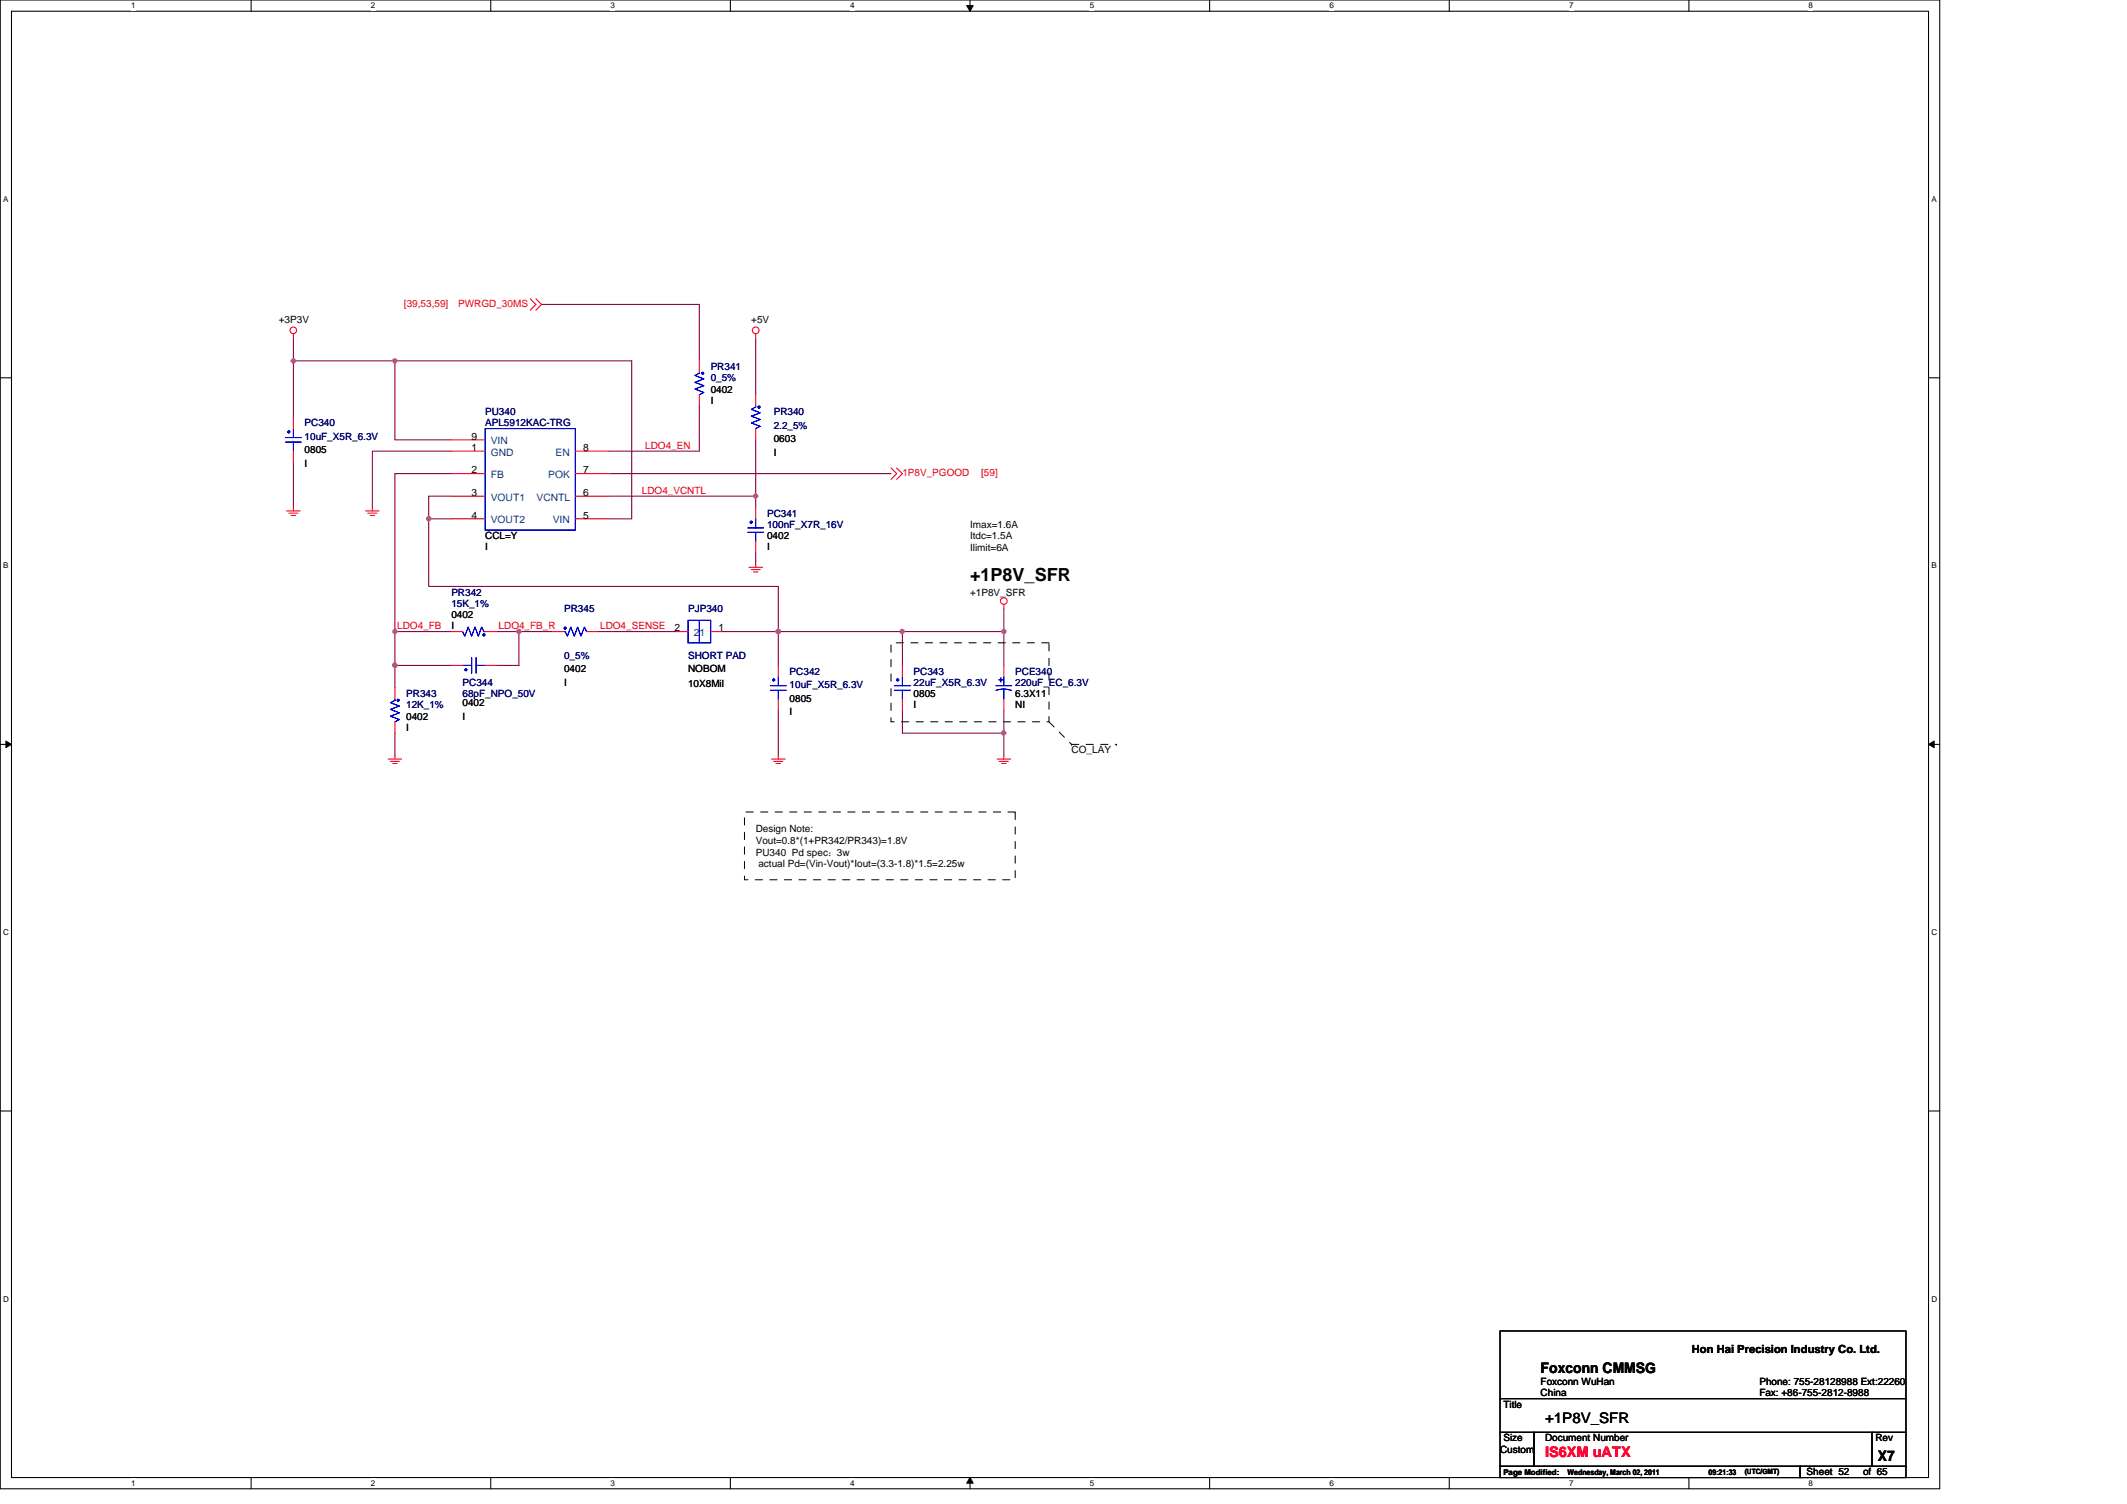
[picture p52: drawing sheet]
<svg xmlns="http://www.w3.org/2000/svg" width="297mm" height="210mm" viewBox="0 0 297 210" stroke-linecap="round" stroke-linejoin="round" font-family="sans-serif">
<defs><g id="words">
<text font-size="2.5" x="135.5" y="81.1">+1P8V_SFR</text>
<g font-size="2">
<text x="215.2" y="191.6">Foxconn CMMSG</text>
<text x="215.8" y="198.7">+1P8V_SFR</text>
<text x="262.2" y="203.9">X7</text>
</g>
<text font-size="2" fill="#f00" x="215.8" y="203.5">IS6XM uATX</text>
<text font-size="1.6" x="236.3" y="188.8">Hon Hai Precision Industry Co. Ltd.</text>
<g font-size="1.4">
<text x="38.9" y="45">+3P3V</text>
<text x="104.9" y="45">+5V</text>
<text x="99.2" y="54.8">0402</text>
<text x="99.2" y="56.4">I</text>
<text x="42.5" y="63.3">0805</text>
<text x="42.5" y="65.2">I</text>
<text x="65.9" y="63">1</text>
<text x="65.9" y="61.4">9</text>
<text x="81.4" y="63">8</text>
<text x="108.1" y="61.7">0603</text>
<text x="108.1" y="63.6">I</text>
<text x="65.9" y="69.3">3</text>
<text x="65.9" y="66.1">2</text>
<text x="81.4" y="66.1">7</text>
<text x="81.4" y="69.3">6</text>
<text x="65.9" y="72.4">4</text>
<text x="67.8" y="75.3">CCL=Y</text>
<text x="67.8" y="76.9">I</text>
<text x="81.4" y="72.4">5</text>
<text x="107.1" y="75.3">0402</text>
<text x="107.1" y="76.9">I</text>
<text x="135.5" y="73.7">Imax=1.6A</text>
<text x="135.5" y="75.3">Itdc=1.5A</text>
<text x="135.5" y="76.9">Ilimit=6A</text>
<text x="135.5" y="83.1">+1P8V_SFR</text>
<text x="63" y="86.3">0402</text>
<text x="63" y="87.9">I</text>
<text x="94.2" y="88.2">2</text>
<text x="100.3" y="88.2">1</text>
<text x="78.8" y="93.9">0402</text>
<text x="78.8" y="95.8">I</text>
<text x="96.1" y="93.9">NOBOM</text>
<text x="96.1" y="95.9">10X8Mil</text>
<text x="56.7" y="100.5">0402</text>
<text x="64.6" y="98.6">0402</text>
<text x="64.6" y="100.5">I</text>
<text x="110.3" y="98">0805</text>
<text x="110.3" y="99.8">I</text>
<text x="127.6" y="97.3">0805</text>
<text x="127.6" y="98.9">I</text>
<text x="141.8" y="97.3">6.3X11</text>
<text x="141.8" y="98.9">NI</text>
<text x="56.7" y="102">I</text>
<text x="149.6" y="105.2">CO_LAY</text>
<text x="105.5" y="116.2">Design Note:</text>
<text x="105.5" y="117.8">Vout=0.8*(1+PR342/PR343)=1.8V</text>
<text x="105.5" y="119.4">PU340 Pd spec：3w</text>
<text x="105.9" y="121.1">actual Pd=(Vin-Vout)*Iout=(3.3-1.8)*1.5=2.25w</text>
<text x="209.9" y="196.5">Title</text>
<text x="215.2" y="193.4">Foxconn WuHan</text>
<text x="215.2" y="195">China</text>
<text x="245.7" y="193.4">Phone: 755-28128988 Ext:22260</text>
<text x="245.7" y="195">Fax: +86-755-2812-8988</text>
<text x="209.5" y="202.8">Custom</text>
<text x="209.9" y="201.3">Size</text>
<text x="215.8" y="201.3">Document Number</text>
<text x="261.9" y="201.3">Rev</text>
<text x="252.3" y="206">Sheet 52</text>
<text x="260.2" y="206">of 65</text>
</g>
<g font-size="1.4" fill="#f00">
<text x="56.4" y="42.8">[39,53,59]</text>
<text x="64" y="42.8">PWRGD_30MS</text>
<text x="90.1" y="62.7">LDO4_EN</text>
<text x="89.6" y="69">LDO4_VCNTL</text>
<text x="126" y="66.5">1P8V_PGOOD</text>
<text x="137" y="66.5">[59]</text>
<text x="55.5" y="87.9">LDO4_FB</text>
<text x="69.6" y="87.9">LDO4_FB_R</text>
<text x="83.8" y="87.9">LDO4_SENSE</text>
</g>
<g font-size="1.4" fill="#000080">
<text x="99.2" y="51.6">PR341</text>
<text x="99.2" y="53.2">0_5%</text>
<text x="42.5" y="59.5">PC340</text>
<text x="67.8" y="58">PU340</text>
<text x="67.8" y="59.5">APL5912KAC-TRG</text>
<text x="108.1" y="58">PR340</text>
<text x="108.1" y="59.8">2.2_5%</text>
<text x="42.5" y="61.4">10uF_X5R_6.3V</text>
<text x="107.1" y="72.1">PC341</text>
<text x="107.1" y="73.7">100nF_X7R_16V</text>
<text x="63" y="83.1">PR342</text>
<text x="63" y="84.7">15K_1%</text>
<text x="78.8" y="85.5">PR345</text>
<text x="96.1" y="85.5">PJP340</text>
<text x="64.6" y="95.8">PC344</text>
<text x="78.8" y="92">0_5%</text>
<text x="96.1" y="92">SHORT PAD</text>
<text x="110.3" y="94.2">PC342</text>
<text x="127.6" y="94.2">PC343</text>
<text x="127.6" y="95.8">22uF_X5R_6.3V</text>
<text x="141.8" y="94.2">PCE340</text>
<text x="141.8" y="95.8">220uF_EC_6.3V</text>
<text x="56.7" y="97.3">PR343</text>
<text x="56.7" y="98.9">12K_1%</text>
<text x="64.6" y="97.3">68pF_NPO_50V</text>
<text x="110.3" y="96.1">10uF_X5R_6.3V</text>
</g>
<g font-size="1.4" fill="#004080">
<text x="68.5" y="63.6">GND</text>
<text x="68.5" y="62">VIN</text>
<text x="77.6" y="63.6">EN</text>
<text x="68.5" y="69.9">VOUT1</text>
<text x="68.5" y="66.8">FB</text>
<text x="74.9" y="69.9">VCNTL</text>
<text x="76.6" y="66.8">POK</text>
<text x="68.5" y="73.1">VOUT2</text>
<text x="77.2" y="73.1">VIN</text>
<text x="96.9" y="88.8">2</text>
<text x="97.7" y="88.8">1</text>
</g>
<text font-size="1.4" fill="#00f" x="139.4" y="94.5" transform="rotate(90 139.4 94.5)">+</text>
<g font-size="1.1">
<text x="18.3" y="1.2">1</text>
<text x="51.8" y="1.2">2</text>
<text x="85.3" y="1.2">3</text>
<text x="118.7" y="1.2">4</text>
<text x="152.2" y="1.2">5</text>
<text x="185.6" y="1.2">6</text>
<text x="219.1" y="1.2">7</text>
<text x="252.6" y="1.2">8</text>
<text x=".4" y="28.2">A</text>
<text x="269.7" y="28.2">A</text>
<text x=".4" y="79.4">B</text>
<text x="269.7" y="79.4">B</text>
<text x=".4" y="130.5">C</text>
<text x="269.7" y="130.5">C</text>
<text x=".4" y="181.7">D</text>
<text x="269.7" y="181.7">D</text>
<text x="18.3" y="207.5">1</text>
<text x="51.8" y="207.5">2</text>
<text x="85.3" y="207.5">3</text>
<text x="118.7" y="207.5">4</text>
<text x="152.2" y="207.5">5</text>
<text x="185.6" y="207.5">6</text>
<text x="209.9" y="205.9">Page Modified:</text>
<text x="218.9" y="205.9">Wednesday, March 02, 2011</text>
<text x="219.1" y="207.5">7</text>
<text x="238.6" y="205.9">09:21:33</text>
<text x="252.6" y="207.5">8</text>
</g>
<text font-size="1" x="243.6" y="205.8">(UTC/GMT)</text>
</g></defs>
<path d="M0 0h270.9v207.9h-270.9zM1.6 1.6h267.7v204.7h-267.7z" fill="none" stroke="#000" stroke-width=".15"/>
<g fill="#fff">
<path d="M18.3 .1h.6v1.3h-.6z"/>
<path d="M18.3 206.4h.6v1.3h-.6z"/>
</g>
<path d="M35.1 0v1.6M35.1 206.3v1.6" fill="none" stroke="#000" stroke-width=".15"/>
<g fill="#fff">
<path d="M51.8 .1h.6v1.3h-.6z"/>
<path d="M51.8 206.4h.6v1.3h-.6z"/>
</g>
<path d="M68.5 0v1.6M68.5 206.3v1.6" fill="none" stroke="#000" stroke-width=".15"/>
<g fill="#fff">
<path d="M85.3 .1h.6v1.3h-.6z"/>
<path d="M85.3 206.4h.6v1.3h-.6z"/>
</g>
<path d="M102 0v1.6M102 206.3v1.6" fill="none" stroke="#000" stroke-width=".15"/>
<g fill="#fff">
<path d="M118.7 .1h.6v1.3h-.6z"/>
<path d="M118.7 206.4h.6v1.3h-.6z"/>
</g>
<path d="M135.5 0v1.6M135.5 206.3v1.6" fill="none" stroke="#000" stroke-width=".15"/>
<path d="M135 .8h.9l-.4 .8zM135.5 206.3l.4 .8h-.9z" fill="#000" stroke="#000" stroke-width=".14"/>
<g fill="#fff">
<path d="M152.2 .1h.6v1.3h-.6z"/>
<path d="M152.2 206.4h.6v1.3h-.6z"/>
</g>
<path d="M168.9 0v1.6M168.9 206.3v1.6" fill="none" stroke="#000" stroke-width=".15"/>
<g fill="#fff">
<path d="M185.6 .1h.7v1.3h-.7z"/>
<path d="M185.6 206.4h.7v1.3h-.7z"/>
</g>
<path d="M202.4 0v1.6M202.4 206.3v1.6" fill="none" stroke="#000" stroke-width=".15"/>
<g fill="#fff">
<path d="M219.1 .1h.6v1.3h-.6z"/>
<path d="M219.1 206.4h.6v1.3h-.6z"/>
</g>
<path d="M235.9 0v1.6M235.9 206.3v1.6" fill="none" stroke="#000" stroke-width=".15"/>
<g fill="#fff">
<path d="M252.6 .1h.6v1.3h-.6z"/>
<path d="M252.6 206.4h.6v1.3h-.6z"/>
<path d="M.4 27.2h.8v1.2h-.8z"/>
<path d="M269.7 27.2h.8v1.2h-.8z"/>
<path d="M.4 78.3h.8v1.3h-.8z"/>
<path d="M269.7 78.3h.8v1.3h-.8z"/>
</g>
<path d="M0 52.7h1.6M269.3 52.7h1.6" fill="none" stroke="#000" stroke-width=".15"/>
<g fill="#fff">
<path d="M.4 129.5h.8v1.3h-.8z"/>
<path d="M269.7 129.5h.8v1.3h-.8z"/>
</g>
<path d="M0 103.9h1.6M269.3 103.9h1.6" fill="none" stroke="#000" stroke-width=".15"/>
<path d="M.8 103.5l.8 .4-.8 .5zM269.3 103.9l.8-.4v.9z" fill="#000" stroke="#000" stroke-width=".14"/>
<g fill="#fff">
<path d="M.4 180.7h.8v1.3h-.8z"/>
<path d="M269.7 180.7h.8v1.3h-.8z"/>
</g>
<path d="M0 155.1h1.6M269.3 155.1h1.6M209.5 185.8h56.7v9.5h-56.7zM209.5 195.3h56.7v4.7h-56.7zM209.5 200h4.7v4.7h-4.7zM214.2 200h47.2v4.7h-47.2zM261.4 200h4.8v4.7h-4.8zM209.5 204.7h41.9v1.6h-41.9zM251.4 204.7h14.8v1.6h-14.8z" fill="none" stroke="#000" stroke-width=".15"/>
<g fill="none" stroke="#800040" stroke-width=".15">
<path d="M41 50.4h14.2M41 47.2v3.2M41 50.4v7.9M55.2 50.4h33v22h-3.1M55.2 50.4v11h7.8M75.6 42.5h22.1v7.9M97.7 56.7v6.3h-12.6M105.5 47.2v7.9M41 64.6v6.3M59.9 72.4v9.5h48.8v6.3M59.9 72.4h3.1M63 69.3h-3.1v3.1"/>
<path d="M63 63h-11v7.9M63 66.1h-7.8v22.1M85.1 66.1h39.3M85.1 69.3h20.4M105.5 61.4v7.9M105.5 69.3v1.6M105.5 77.2v1.5M55.2 92.9h7.8M55.2 88.2h7.8M55.2 88.2v4.7M55.2 92.9v3.2M69.3 88.2h3.2"/>
<path d="M72.5 88.2h4.7M72.5 88.2v4.7h-3.2M83.5 88.2h11M100.8 88.2h7.9M108.7 99.2v6.3M108.7 88.2v4.7M108.7 88.2h17.3v4.7M126 99.2v3.2h14.2M126 88.2h14.2M140.2 99.2v3.2M140.2 88.2v4.7M140.2 85v3.2"/>
<path d="M55.2 102.4v3.1M140.2 102.4v3.1"/>
</g>
<g fill="#f0f" stroke="#f0f" stroke-width=".15">
<circle cx="55.1" cy="92.9" r=".3"/>
<circle cx="41" cy="50.4" r=".3"/>
<circle cx="140.2" cy="102.3" r=".3"/>
<circle cx="55.1" cy="50.4" r=".3"/>
<circle cx="105.5" cy="69.3" r=".3"/>
<circle cx="55.1" cy="88.2" r=".3"/>
<circle cx="140.2" cy="88.2" r=".31"/>
<circle cx="126" cy="88.2" r=".3"/>
<circle cx="59.9" cy="72.4" r=".31"/>
<circle cx="108.7" cy="88.2" r=".31"/>
<circle cx="72.5" cy="88.2" r=".31"/>
</g>
<g fill="none" stroke="#f00" stroke-width=".15">
<path d="M41 46.6v.6M41 58.3v1.5M74 41.7l.8 .8-.8 .8M74.8 41.7l.8 .8-.8 .8M97.7 50.4v1.6M97.7 55.1v1.6M105.5 46.6v.6M105.5 55.1v1.6M105.5 59.8v1.6M40 71.3h1.9M40.3 71.6h1.3M40.7 72h.6"/>
<path d="M41 70.9v.4M41 63v1.6M51.1 71.3h1.8M51.4 71.6h1.2M51.7 72h.6M52 70.9v.4M63 63h4.8M63 72.4h4.8M63 69.3h4.8M63 66.1h4.8M63 61.4h4.8M80.3 63h4.8"/>
<path d="M80.3 72.4h4.8M80.3 69.3h4.8M80.3 66.1h4.8M104.6 79.2h1.9M104.9 79.5h1.3M105.2 79.8h.7M105.5 70.9v1.5M105.5 75.6v1.6M105.5 78.7v.5M124.4 65.3l.8 .8-.8 .8M125.2 65.3l.8 .8-.8 .8M55.2 96.1v1.5"/>
<path d="M63 88.2h1.6M63 92.9h1.6M67.8 88.2h1.5M67.8 92.9h1.5M77.2 88.2h1.6M81.9 88.2h1.6M94.5 88.2h1.6M99.2 88.2h1.6M108.7 92.9v1.6M108.7 97.6v1.6M126 92.9v1.6M126 97.6v1.6"/>
<path d="M140.2 84.4v.6M140.2 92.9v1.6M140.2 97.6v1.6M54.2 106h1.9M54.5 106.3h1.3M54.8 106.6h.7M55.2 105.5v.5M55.2 100.8v1.6M107.8 106h1.8M108.1 106.3h1.2M108.4 106.6h.6M108.7 105.5v.5"/>
<path d="M139.3 106h1.8M139.5 106.3h1.3M139.9 106.6h.6M140.2 105.5v.5"/>
<circle cx="41" cy="46.1" r=".46"/>
<circle cx="105.5" cy="46.1" r=".47"/>
<circle cx="140.2" cy="83.9" r=".46"/>
</g>
<path d="M124.4 89.7h22.1v11.1h-22.1zM104 113.4h37.8v9.4h-37.8zM146.5 100.8l3.1 3.1M149.6 103.9h.1M149.6 103.9h6.3M155.9 103.9h.1" fill="none" stroke="#000" stroke-width=".14" stroke-dasharray="1 1 1 1 1 1 1 1"/>
<g fill="none" stroke="#00f" stroke-width=".15">
<path d="M41 59.8v1.3M67.8 59.8h12.5v14.2h-12.5zM97.7 52v.1l-.7 .3 1.3 .5-1.3 .5 1.3 .4-1.3 .5 1.3 .5-.6 .3M105.5 56.7v.1l-.6 .3 1.3 .5-1.3 .5 1.3 .5-1.3 .5 1.3 .4-.7 .3M39.9 61.1h2.2M39.9 61.7h2.2M41 61.7v1.3M104.4 73.7h2.2M104.4 74.3h2.2M105.5 74.3v1.3M105.5 72.4v1.3M55.2 97.6v.2l-.7 .3 1.3 .5-1.3 .4 1.3 .5-1.3 .5 1.3 .5-.6 .3"/>
<path d="M64.6 88.2l.3 .6 .5-1.3 .5 1.3 .4-1.3 .5 1.3 .5-1.3 .3 .7h.2M64.6 92.9h1.3M65.9 91.8v2.2M66.5 91.8v2.2M66.5 92.9h1.3M78.8 88.2h.1l.3 .6 .5-1.3 .5 1.3 .5-1.3 .4 1.3 .5-1.3 .3 .7M96.1 86.6h3.1v3.1h-3.1zM97.7 86.6v3.1M107.6 95.7h2.2M107.6 96.4h2.2M108.7 96.4v1.2M108.7 94.5v1.2"/>
<path d="M124.9 95.7h2.2M124.9 96.4h2.2M126 96.4v1.2M126 94.5v1.2M139.1 95.7h2.2M139.1 96.4l1.1-.2 1 .2M140.2 94.5v1.2M140.2 96.2v1.4"/>
</g>
<g fill="#00f" stroke="#00f" stroke-width=".15">
<path d="M65 93.4h.2v.2h-.2z" fill-rule="evenodd"/>
<path d="M65 93.4h.2v.2h-.2z" fill-rule="evenodd"/>
<path d="M78.8 87.6h.2v.2h-.2z" fill-rule="evenodd"/>
<path d="M78.8 87.6h.2v.2h-.2z" fill-rule="evenodd"/>
<circle cx="55.6" cy="97.8" r=".15"/>
<circle cx="104.9" cy="72.9" r=".15"/>
<circle cx="40.3" cy="60.3" r=".15"/>
<circle cx="108.1" cy="94.9" r=".15"/>
<circle cx="67.6" cy="88.6" r=".15"/>
<circle cx="98.1" cy="52.1" r=".15"/>
<circle cx="106" cy="56.8" r=".15"/>
<circle cx="125.4" cy="94.9" r=".15"/>
</g>
<use href="#words"/>
</svg>
